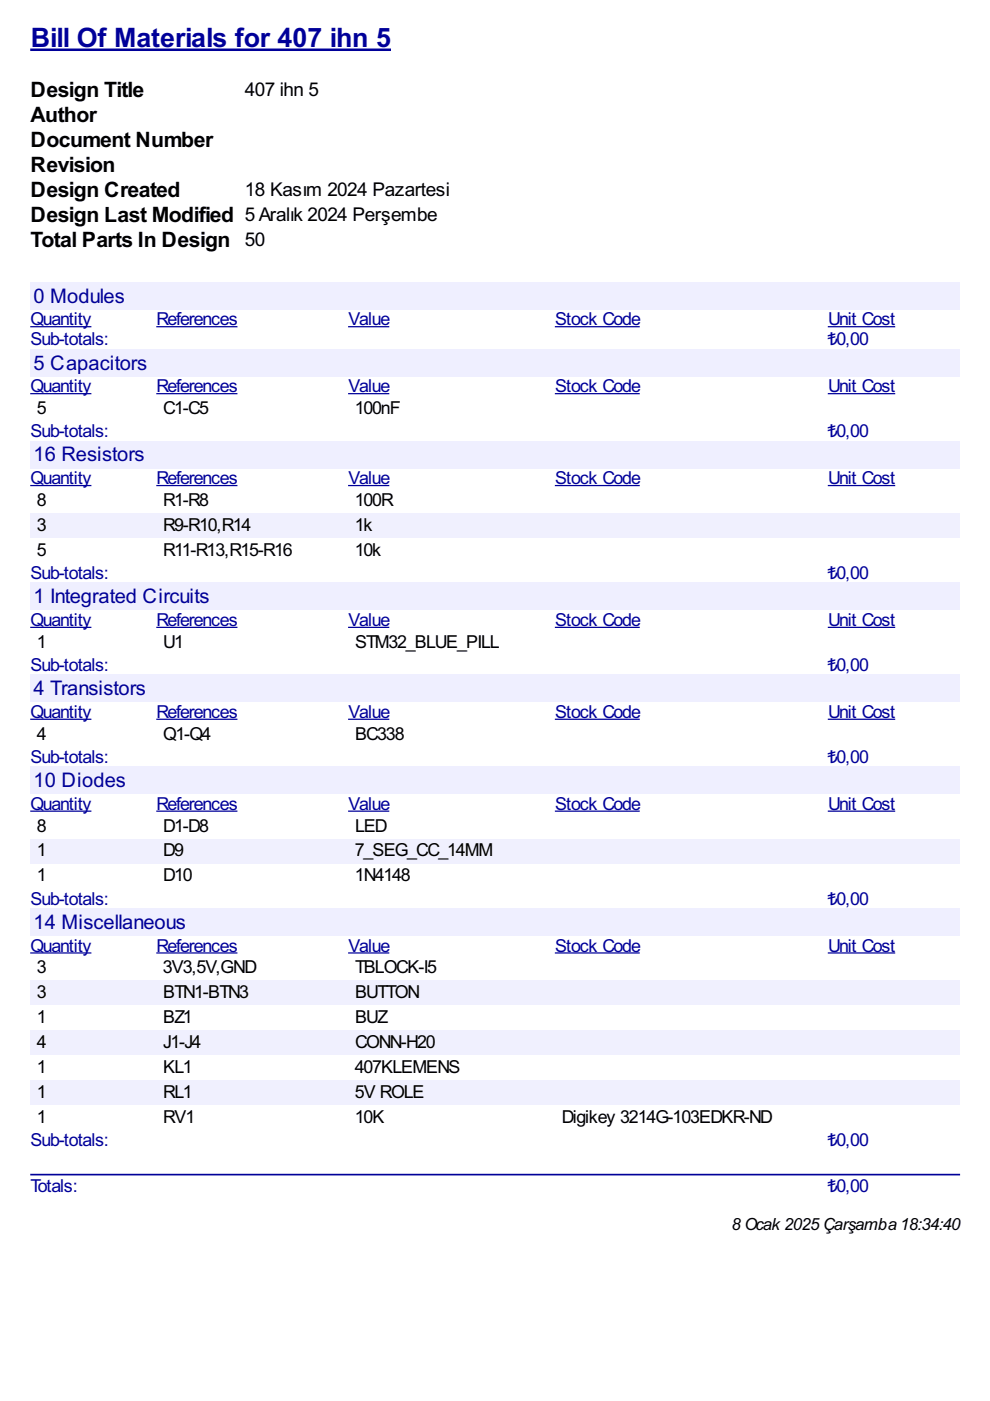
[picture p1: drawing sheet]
<svg xmlns="http://www.w3.org/2000/svg" width="210mm" height="297mm" viewBox="0 0 210 297" stroke-linecap="round" stroke-linejoin="round" font-family="sans-serif">
<defs><g id="words">
<text font-size="6.3" fill="#009" x="6.5" y="10">Bill Of Materials for 407 ihn 5</text>
<g font-size="5">
<text x="6.5" y="20.6">Design Title</text>
<text x="6.5" y="25.9">Author</text>
<text x="6.5" y="31.2">Document Number</text>
<text x="6.5" y="36.5">Revision</text>
<text x="6.5" y="41.8">Design Created</text>
<text x="6.5" y="47.1">Design Last Modified 5Aralık 2024 Perşembe</text>
<text x="6.5" y="52.3">Total Parts In Design 50</text>
</g>
<g font-size="4.8" fill="#009">
<text x="7.1" y="64.2">0 Modules</text>
<text x="7.1" y="78.3">5 Capacitors</text>
<text x="7.1" y="97.8">16 Resistors</text>
<text x="7.1" y="127.9">1 Integrated Circuits</text>
<text x="7.1" y="147.4">4 Transistors</text>
<text x="7.1" y="166.9">10 Diodes</text>
<text x="7.1" y="196.9">14 Miscellaneous</text>
</g>
<g font-size="4.5">
<text x="51.9" y="20.3">407 ihn 5</text>
<text x="51.9" y="41.5">18 Kasım 2024 Pazartesi</text>
</g>
<g font-size="4.2" fill="#009">
<text x="6.5" y="69">Quantity</text>
<text x="33.2" y="69">References</text>
<text x="73.9" y="69">Value</text>
<text x="117.7" y="69">Stock Code</text>
<text x="175.6" y="69">Unit Cost</text>
<text x="6.5" y="73.2">Sub-totals:</text>
<text x="175.5" y="73.2">₺0,00</text>
<text x="6.5" y="83.2">Quantity</text>
<text x="33.2" y="83.2">References</text>
<text x="73.9" y="83.2">Value</text>
<text x="117.7" y="83.2">Stock Code</text>
<text x="175.6" y="83.2">Unit Cost</text>
<text x="6.5" y="92.7">Sub-totals:</text>
<text x="175.5" y="92.7">₺0,00</text>
<text x="6.5" y="102.7">Quantity</text>
<text x="33.2" y="102.7">References</text>
<text x="73.9" y="102.7">Value</text>
<text x="117.7" y="102.7">Stock Code</text>
<text x="175.6" y="102.7">Unit Cost</text>
<text x="6.5" y="122.8">Sub-totals:</text>
<text x="175.5" y="122.8">₺0,00</text>
<text x="6.5" y="132.7">Quantity</text>
<text x="33.2" y="132.7">References</text>
<text x="73.9" y="132.7">Value</text>
<text x="117.7" y="132.7">Stock Code</text>
<text x="175.6" y="132.7">Unit Cost</text>
<text x="6.5" y="142.3">Sub-totals:</text>
<text x="175.5" y="142.3">₺0,00</text>
<text x="6.5" y="152.2">Quantity</text>
<text x="33.2" y="152.2">References</text>
<text x="73.9" y="152.2">Value</text>
<text x="117.7" y="152.2">Stock Code</text>
<text x="175.6" y="152.2">Unit Cost</text>
<text x="6.5" y="161.8">Sub-totals:</text>
<text x="175.5" y="161.8">₺0,00</text>
<text x="6.5" y="171.7">Quantity</text>
<text x="33.2" y="171.7">References</text>
<text x="73.9" y="171.7">Value</text>
<text x="117.7" y="171.7">Stock Code</text>
<text x="175.6" y="171.7">Unit Cost</text>
<text x="6.5" y="191.8">Sub-totals:</text>
<text x="175.5" y="191.8">₺0,00</text>
<text x="6.5" y="201.8">Quantity</text>
<text x="33.2" y="201.8">References</text>
<text x="73.9" y="201.8">Value</text>
<text x="117.7" y="201.8">Stock Code</text>
<text x="175.6" y="201.8">Unit Cost</text>
<text x="6.5" y="243">Sub-totals:</text>
<text x="175.5" y="243">₺0,00</text>
<text x="6.5" y="252.7">Totals:</text>
<text x="175.5" y="252.7">₺0,00</text>
</g>
<g font-size="4.2">
<text x="7.8" y="87.8">5</text>
<text x="34.6" y="87.8">C1-C5</text>
<text x="75.2" y="87.8">100nF</text>
<text x="7.8" y="107.3">8</text>
<text x="34.6" y="107.3">R1-R8</text>
<text x="75.2" y="107.3">100R</text>
<text x="7.8" y="112.6">3</text>
<text x="34.6" y="112.6">R9-R10,R14</text>
<text x="75.2" y="112.6">1k</text>
<text x="7.8" y="117.8">5</text>
<text x="34.6" y="117.8">R11-R13,R15-R16</text>
<text x="75.2" y="117.8">10k</text>
<text x="7.8" y="137.3">1</text>
<text x="34.6" y="137.3">U1</text>
<text x="75.3" y="137.3">STM32_BLUE_PILL</text>
<text x="7.8" y="156.8">4</text>
<text x="34.6" y="156.8">Q1-Q4</text>
<text x="75.3" y="156.8">BC338</text>
<text x="7.8" y="176.3">8</text>
<text x="34.6" y="176.3">D1-D8</text>
<text x="75.3" y="176.3">LED</text>
<text x="7.8" y="181.6">1</text>
<text x="34.6" y="181.6">D9</text>
<text x="75.2" y="181.6">7_SEG_CC_14MM</text>
<text x="7.8" y="186.9">1</text>
<text x="34.6" y="186.9">D10</text>
<text x="75.2" y="186.9">1N4148</text>
<text x="7.8" y="206.4">3</text>
<text x="34.5" y="206.4">3V3,5V,GND</text>
<text x="75.3" y="206.4">TBLOCK-I5</text>
<text x="7.8" y="211.7">3</text>
<text x="34.6" y="211.7">BTN1-BTN3</text>
<text x="75.3" y="211.7">BUTTON</text>
<text x="7.8" y="216.9">1</text>
<text x="34.6" y="216.9">BZ1</text>
<text x="75.3" y="216.9">BUZ</text>
<text x="7.8" y="222.2">4</text>
<text x="7.8" y="227.5">1</text>
<text x="34.6" y="222.2">J1-J4</text>
<text x="34.6" y="227.5">KL1</text>
<text x="75.2" y="227.5">407KLEMENS</text>
<text x="75.3" y="222.2">CONN-H20</text>
<text x="7.8" y="232.8">1</text>
<text x="34.6" y="232.8">RL1</text>
<text x="75.2" y="232.8">5V ROLE</text>
<text x="7.8" y="238.1">1</text>
<text x="34.6" y="238.1">RV1</text>
<text x="75.2" y="238.1">10K</text>
<text x="119.1" y="238.1">Digikey 3214G-103EDKR-ND</text>
</g>
<text font-size="4" x="155.1" y="260.9">8 Ocak 2025Çarşamba 18:34:40</text>
</g></defs>
<path d="M6.4 10.6h76.5" fill="none" stroke="#009" stroke-width=".53"/>
<g fill="#efefff">
<path d="M6.4 59.8h197.2v5.8h-197.2z"/>
<path d="M6.9 60h19.3v4.8h-19.3z"/>
</g>
<path d="M6.4 69.3h13M33.1 69.3h17.2M73.8 69.3h8.7M117.6 69.3h18M175.5 69.3h14.3" fill="none" stroke="#009" stroke-width=".26"/>
<g fill="#efefff">
<path d="M6.4 74h197.2v5.8h-197.2z"/>
<path d="M6.9 74.3h24.1v4.8h-24.1z"/>
</g>
<path d="M6.4 83.5h13M33.1 83.5h17.2M73.8 83.5h8.7M117.6 83.5h18M175.5 83.5h14.3" fill="none" stroke="#009" stroke-width=".26"/>
<g fill="#efefff">
<path d="M6.4 93.5h197.2v5.7h-197.2z"/>
<path d="M6.9 93.6h23.5v4.8h-23.5z"/>
</g>
<path d="M6.4 102.9h13M33.1 102.9h17.2M73.8 102.9h8.7M117.6 102.9h18M175.5 102.9h14.3" fill="none" stroke="#009" stroke-width=".26"/>
<g fill="#f0f0fe">
<path d="M6.4 108.8h26.7v5.3h-26.7z"/>
<path d="M7.7 109h1.8v4.2h-1.8z"/>
<path d="M33.1 108.8h40.7v5.3h-40.7z"/>
<path d="M34.4 109h18.5v4.2h-18.5z"/>
<path d="M73.8 108.8h43.8v5.3h-43.8z"/>
<path d="M75.2 109h3.7v4.2h-3.7z"/>
<path d="M117.6 108.8h57.9v5.3h-57.9z"/>
<path d="M175.5 108.8h28.1v5.3h-28.1z"/>
</g>
<g fill="#efefff">
<path d="M6.4 123.6h197.2v5.7h-197.2z"/>
<path d="M6.9 123.8h37.3v4.7h-37.3z"/>
</g>
<path d="M6.4 133h13M33.1 133h17.2M73.8 133h8.7M117.6 133h18M175.5 133h14.3" fill="none" stroke="#009" stroke-width=".26"/>
<g fill="#efefff">
<path d="M6.4 143.1h197.2v5.7h-197.2z"/>
<path d="M6.9 143.4h23.8v4.7h-23.8z"/>
</g>
<path d="M6.4 152.5h13M33.1 152.5h17.2M73.8 152.5h8.7M117.6 152.5h18M175.5 152.5h14.3" fill="none" stroke="#009" stroke-width=".26"/>
<g fill="#efefff">
<path d="M6.4 162.6h197.2v5.7h-197.2z"/>
<path d="M6.9 162.7h19.6v4.7h-19.6z"/>
</g>
<path d="M6.4 172h13M33.1 172h17.2M73.8 172h8.7M117.6 172h18M175.5 172h14.3" fill="none" stroke="#009" stroke-width=".26"/>
<g fill="#f0f0fe">
<path d="M6.4 177.8h26.7v5.3h-26.7z"/>
<path d="M7.7 178h1.8v4.2h-1.8z"/>
<path d="M33.1 177.8h40.7v5.3h-40.7z"/>
<path d="M34.4 178h4.2v4.2h-4.2z"/>
<path d="M73.8 177.8h43.8v5.3h-43.8z"/>
<path d="M75.2 178h29.1v4.2h-29.1z"/>
<path d="M117.6 177.8h57.9v5.3h-57.9z"/>
<path d="M175.5 177.8h28.1v5.3h-28.1z"/>
</g>
<g fill="#efefff">
<path d="M6.4 192.6h197.2v5.7h-197.2z"/>
<path d="M6.9 192.8h32.3v4.8h-32.3z"/>
</g>
<path d="M6.4 202h13M33.1 202h17.2M73.8 202h8.7M117.6 202h18M175.5 202h14.3" fill="none" stroke="#009" stroke-width=".26"/>
<g fill="#f0f0fe">
<path d="M6.4 207.9h26.7v5.3h-26.7z"/>
<path d="M7.7 208.2h1.8v4.2h-1.8z"/>
<path d="M33.1 207.9h40.7v5.3h-40.7z"/>
<path d="M34.4 208.2h18v4.2h-18z"/>
<path d="M73.8 207.9h43.8v5.3h-43.8z"/>
<path d="M75.2 208.2h13.5v4.2h-13.5z"/>
<path d="M117.6 207.9h57.9v5.3h-57.9z"/>
<path d="M175.5 207.9h28.1v5.3h-28.1z"/>
<path d="M6.4 218.4h26.7v5.3h-26.7z"/>
<path d="M7.7 218.7h1.8v4.3h-1.8z"/>
<path d="M33.1 218.4h40.7v5.3h-40.7z"/>
<path d="M34.4 218.7h7.9v4.3h-7.9z"/>
<path d="M73.8 218.4h43.8v5.3h-43.8z"/>
<path d="M75.2 218.7h16.9v4.3h-16.9z"/>
<path d="M117.6 218.4h57.9v5.3h-57.9z"/>
<path d="M175.5 218.4h28.1v5.3h-28.1z"/>
<path d="M6.4 229h26.7v5.3h-26.7z"/>
<path d="M7.7 229.3h1.8v4.3h-1.8z"/>
<path d="M33.1 229h40.7v5.3h-40.7z"/>
<path d="M34.4 229.3h6.1v4.3h-6.1z"/>
<path d="M73.8 229h43.8v5.3h-43.8z"/>
<path d="M75.2 229.3h14.5v4.3h-14.5z"/>
<path d="M117.6 229h57.9v5.3h-57.9z"/>
<path d="M175.5 229h28.1v5.3h-28.1z"/>
</g>
<path d="M6.6 249h196.8" fill="none" stroke="#009" stroke-width=".35"/>
<use href="#words"/>
</svg>
